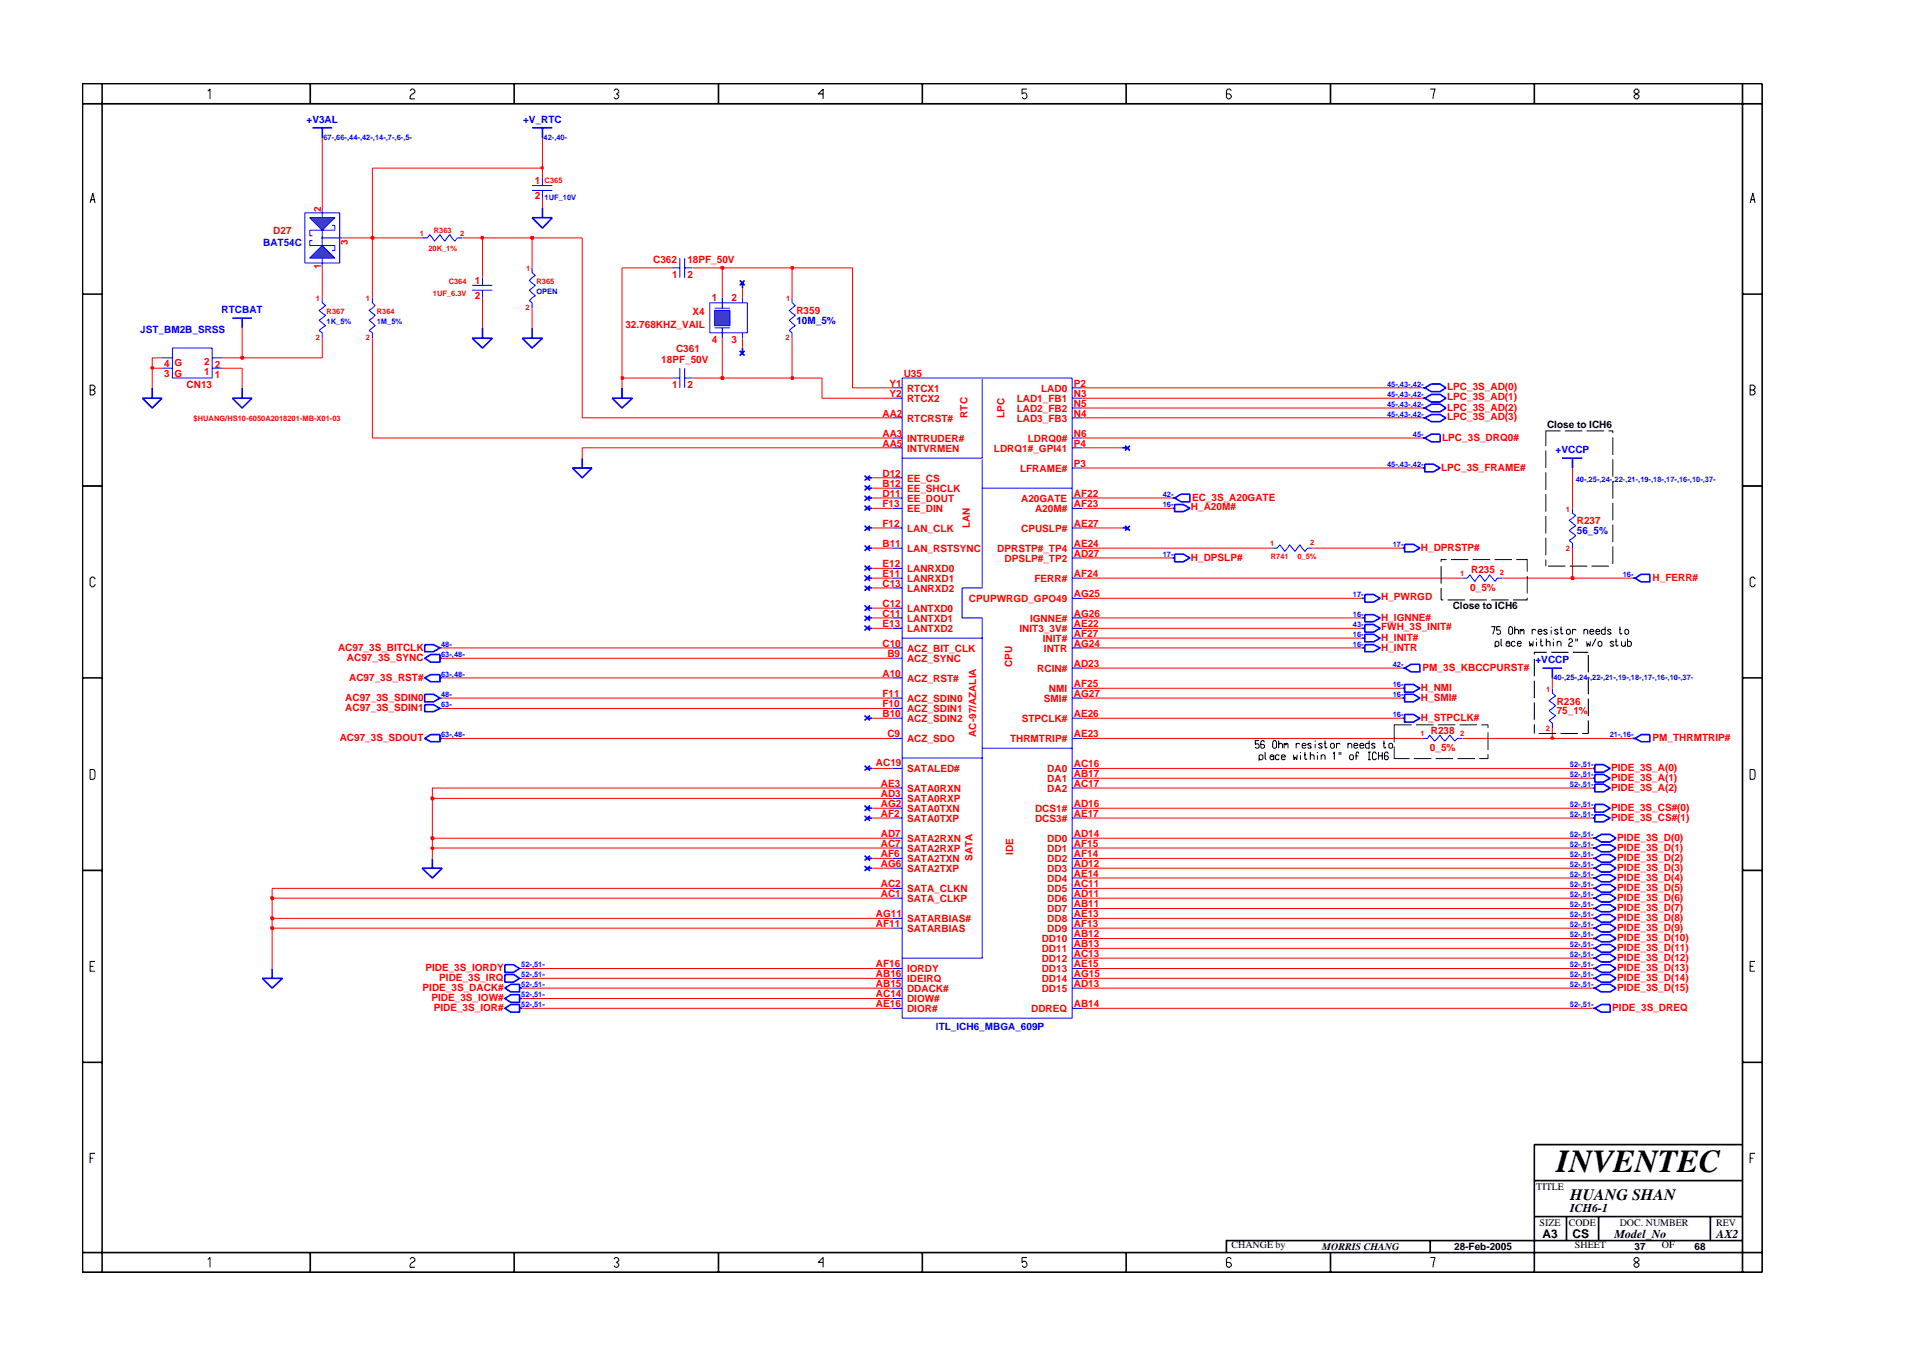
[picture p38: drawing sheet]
<svg xmlns="http://www.w3.org/2000/svg" width="297mm" height="210mm" viewBox="0 0 297 210" stroke-linecap="round" stroke-linejoin="round" font-family="sans-serif">
<defs><g id="words">
<text font-size="5" x="241.8" y="182">INVENTEC</text>
<text font-size="2.5" x="244" y="186.3">HUANG SHAN</text>
<g font-size="1.9">
<text x="244" y="188.2">ICH6-1</text>
<text x="239.6" y="192.2">A3</text>
<text x="244.3" y="192.3">CS</text>
<text x="250.8" y="192.2">Model_No</text>
<text x="266.6" y="192.2">AX2</text>
</g>
<g font-size="1.6" fill="#00f">
<text x="47.6" y="19.1">+V3AL</text>
<text x="81.3" y="19.1">+V_RTC</text>
<text x="40.9" y="38.3">BAT54C</text>
<text x="21.8" y="51.7">JST_BM2B_SRSS</text>
<text x="34.4" y="48.6">RTCBAT</text>
<text x="123.7" y="50.3">10M_5%</text>
<text x="241.7" y="70.4">+VCCP</text>
<text x="245" y="82.9">56_5%</text>
<text x="238.5" y="103">+VCCP</text>
<text x="145.4" y="159.9">ITL_ICH6_MBGA_609P</text>
</g>
<g font-size="1.6" fill="#f00">
<text x="83.1" y="28.6">1</text>
<text x="49.9" y="32.9" transform="rotate(-90 49.9 32.9)">2</text>
<text x="83.1" y="30.9">2</text>
<text x="42.4" y="36.3">D27</text>
<text x="49.9" y="41.8" transform="rotate(-90 49.9 41.8)">1</text>
<text x="54" y="38" transform="rotate(-90 54 38)">3</text>
<text x="101.5" y="40.8">C362</text>
<text x="106.8" y="40.8">18PF_50V</text>
<text x="73.8" y="44.1">1</text>
<text x="73.8" y="46.4">2</text>
<text x="104.4" y="43.1">1</text>
<text x="106.8" y="43.1">2</text>
<text x="110.6" y="46.7">1</text>
<text x="113.6" y="46.7">2</text>
<text x="97.2" y="50.9">32.768KHZ_VAIL</text>
<text x="107.6" y="49">X4</text>
<text x="110.6" y="53.3">4</text>
<text x="113.6" y="53.3">3</text>
<text x="123.7" y="48.8">R359</text>
<text x="25.5" y="58.5">3</text>
<text x="25.5" y="57">4</text>
<text x="27.1" y="58.5">G</text>
<text x="27.1" y="56.8">G</text>
<text x="31.7" y="58.2">1</text>
<text x="31.7" y="56.6">2</text>
<text x="33.4" y="58.7">1</text>
<text x="33.4" y="57.2">2</text>
<text x="102.7" y="56.3">18PF_50V</text>
<text x="105" y="54.6">C361</text>
<text x="140.4" y="58.5">U35</text>
<text x="29" y="60.3">CN13</text>
<text x="104.4" y="60.2">1</text>
<text x="106.8" y="60.2">2</text>
<text x="137.1" y="64.7">AA2</text>
<text x="138.2" y="60.1">Y1</text>
<text x="138.2" y="61.6">Y2</text>
<text x="140.9" y="65.5">RTCRST#</text>
<text x="140.9" y="60.8">RTCX1</text>
<text x="140.9" y="62.4">RTCX2</text>
<text x="150.3" y="64.9" transform="rotate(-90 150.3 64.9)">RTC</text>
<text x="156.1" y="64.9" transform="rotate(-90 156.1 64.9)">LPC</text>
<text x="157.9" y="62.4">LAD1_FB1</text>
<text x="157.9" y="63.9">LAD2_FB2</text>
<text x="157.9" y="65.5">LAD3_FB3</text>
<text x="161.7" y="60.8">LAD0</text>
<text x="166.8" y="60.1">P2</text>
<text x="166.8" y="61.6">N3</text>
<text x="166.8" y="63.2">N5</text>
<text x="166.8" y="64.7">N4</text>
<text x="224.8" y="60.6">LPC_3S_AD(0)</text>
<text x="224.8" y="62.2">LPC_3S_AD(1)</text>
<text x="224.8" y="63.8">LPC_3S_AD(2)</text>
<text x="224.8" y="65.3">LPC_3S_AD(3)</text>
<text x="137.1" y="67.8">AA3</text>
<text x="137.1" y="69.4">AA5</text>
<text x="140.9" y="68.6">INTRUDER#</text>
<text x="140.9" y="70.1">INTVRMEN</text>
<text x="154.4" y="70.1">LDRQ1#_GPI41</text>
<text x="159.7" y="68.6">LDRQ0#</text>
<text x="166.8" y="67.8">N6</text>
<text x="166.8" y="69.4">P4</text>
<text x="224.1" y="68.4">LPC_3S_DRQ0#</text>
<text x="137.1" y="74">D12</text>
<text x="137.1" y="77.2">D11</text>
<text x="137.1" y="75.6">B12</text>
<text x="140.9" y="74.8">EE_CS</text>
<text x="140.9" y="77.9">EE_DOUT</text>
<text x="140.9" y="76.4">EE_SHCLK</text>
<text x="158.5" y="73.3">LFRAME#</text>
<text x="158.6" y="77.9">A20GATE</text>
<text x="166.8" y="72.5">P3</text>
<text x="166.8" y="77.2">AF22</text>
<text x="185.2" y="77.7">EC_3S_A20GATE</text>
<text x="223.9" y="73.1">LPC_3S_FRAME#</text>
<text x="137.1" y="78.7">F13</text>
<text x="137.1" y="81.8">F12</text>
<text x="140.9" y="79.5">EE_DIN</text>
<text x="140.9" y="82.6">LAN_CLK</text>
<text x="150.7" y="82" transform="rotate(-90 150.7 82)">LAN</text>
<text x="158.6" y="82.6">CPUSLP#</text>
<text x="160.8" y="79.5">A20M#</text>
<text x="166.8" y="78.7">AF23</text>
<text x="166.8" y="81.8">AE27</text>
<text x="185" y="79.3">H_A20M#</text>
<text x="245" y="81.4">R237</text>
<text x="137.1" y="88">E12</text>
<text x="137.1" y="89.6">E11</text>
<text x="137.1" y="84.9">B11</text>
<text x="140.9" y="88.8">LANRXD0</text>
<text x="140.9" y="85.7">LAN_RSTSYNC</text>
<text x="154.9" y="85.7">DPRSTP#_TP4</text>
<text x="156" y="87.2">DPSLP#_TP2</text>
<text x="166.8" y="86.5">AD27</text>
<text x="166.8" y="89.6">AF24</text>
<text x="166.8" y="84.9">AE24</text>
<text x="185" y="87.1">H_DPSLP#</text>
<text x="220.8" y="85.5">H_DPRSTP#</text>
<text x="228.5" y="89">R235</text>
<text x="137.1" y="91.1">C13</text>
<text x="137.1" y="94.3">C12</text>
<text x="137.1" y="95.8">C11</text>
<text x="140.9" y="90.4">LANRXD1</text>
<text x="140.9" y="91.9">LANRXD2</text>
<text x="140.9" y="95">LANTXD0</text>
<text x="150.5" y="93.5">CPUPWRGD_GPO49</text>
<text x="160.7" y="90.4">FERR#</text>
<text x="166.8" y="95.8">AG26</text>
<text x="166.8" y="92.7">AG25</text>
<text x="214.6" y="93.2">H_PWRGD</text>
<text x="228.4" y="91.8">0_5%</text>
<text x="256.7" y="90.2">H_FERR#</text>
<text x="52.5" y="101">AC97_3S_BITCLK</text>
<text x="137.1" y="100.4">C10</text>
<text x="137.1" y="97.3">E13</text>
<text x="140.9" y="101.2">ACZ_BIT_CLK</text>
<text x="140.9" y="96.5">LANTXD1</text>
<text x="140.9" y="98.1">LANTXD2</text>
<text x="158.4" y="98.1">INIT3_3V#</text>
<text x="160" y="96.5">IGNNE#</text>
<text x="162" y="99.7">INIT#</text>
<text x="162.2" y="101.2">INTR</text>
<text x="166.8" y="100.4">AG24</text>
<text x="166.8" y="98.9">AF27</text>
<text x="166.8" y="97.3">AE22</text>
<text x="214.6" y="96.4">H_IGNNE#</text>
<text x="214.6" y="99.5">H_INIT#</text>
<text x="214.6" y="97.9">FWH_3S_INIT#</text>
<text x="214.6" y="101">H_INTR</text>
<text x="53.9" y="102.6">AC97_3S_SYNC</text>
<text x="54.2" y="105.7">AC97_3S_RST#</text>
<text x="137.1" y="105.1">A10</text>
<text x="137.9" y="102.1">B9</text>
<text x="140.9" y="105.9">ACZ_RST#</text>
<text x="140.9" y="102.8">ACZ_SYNC</text>
<text x="157.3" y="103.6" transform="rotate(-90 157.3 103.6)">CPU</text>
<text x="161.1" y="104.3">RCIN#</text>
<text x="163" y="107.5">NMI</text>
<text x="166.8" y="103.6">AD23</text>
<text x="166.8" y="106.7">AF25</text>
<text x="220.8" y="107.3">H_NMI</text>
<text x="221" y="104.2">PM_3S_KBCCPURST#</text>
<text x="53.6" y="108.8">AC97_3S_SDIN0</text>
<text x="53.6" y="110.3">AC97_3S_SDIN1</text>
<text x="137.1" y="108.2">F11</text>
<text x="137.1" y="109.8">F10</text>
<text x="137.1" y="111.4">B10</text>
<text x="140.9" y="109">ACZ_SDIN0</text>
<text x="140.9" y="110.6">ACZ_SDIN1</text>
<text x="140.9" y="112.1">ACZ_SDIN2</text>
<text x="158.7" y="112.1">STPCLK#</text>
<text x="162.2" y="109">SMI#</text>
<text x="166.8" y="108.2">AG27</text>
<text x="166.8" y="111.4">AE26</text>
<text x="220.8" y="108.8">H_SMI#</text>
<text x="220.8" y="111.9">H_STPCLK#</text>
<text x="222.3" y="113.9">R238</text>
<text x="241.8" y="109.4">R236</text>
<text x="241.8" y="110.9">75_1%</text>
<text x="52.8" y="115">AC97_3S_SDOUT</text>
<text x="136.1" y="118.9">AC19</text>
<text x="137.9" y="114.4">C9</text>
<text x="140.9" y="119.9">SATALED#</text>
<text x="140.9" y="115.2">ACZ_SDO</text>
<text x="151.7" y="114.4" transform="rotate(-90 151.7 114.4)">AC-97/AZALIA</text>
<text x="156.9" y="115.2">THRMTRIP#</text>
<text x="162.7" y="119.9">DA0</text>
<text x="166.8" y="114.4">AE23</text>
<text x="166.8" y="119.1">AC16</text>
<text x="222.2" y="116.6">0_5%</text>
<text x="250.3" y="119.7">PIDE_3S_A(0)</text>
<text x="256.7" y="115">PM_THRMTRIP#</text>
<text x="136.8" y="122.2">AE3</text>
<text x="136.8" y="123.7">AD3</text>
<text x="136.8" y="125.3">AG2</text>
<text x="140.9" y="123">SATA0RXN</text>
<text x="140.9" y="124.6">SATA0RXP</text>
<text x="162.7" y="121.4">DA1</text>
<text x="162.7" y="123">DA2</text>
<text x="166.8" y="120.7">AB17</text>
<text x="166.8" y="122.2">AC17</text>
<text x="166.8" y="125.3">AD16</text>
<text x="250.3" y="125.9">PIDE_3S_CS#(0)</text>
<text x="250.3" y="121.3">PIDE_3S_A(1)</text>
<text x="250.3" y="122.8">PIDE_3S_A(2)</text>
<text x="136.8" y="126.9">AF2</text>
<text x="136.8" y="130">AD7</text>
<text x="136.8" y="131.5">AC7</text>
<text x="140.9" y="126.1">SATA0TXN</text>
<text x="140.9" y="127.6">SATA0TXP</text>
<text x="140.9" y="130.7">SATA2RXN</text>
<text x="160.8" y="127.6">DCS3#</text>
<text x="160.8" y="126.1">DCS1#</text>
<text x="162.7" y="130.7">DD0</text>
<text x="166.8" y="126.9">AE17</text>
<text x="166.8" y="130">AD14</text>
<text x="166.8" y="131.5">AF15</text>
<text x="250.3" y="127.4">PIDE_3S_CS#(1)</text>
<text x="251.2" y="130.6">PIDE_3S_D(0)</text>
<text x="136.8" y="137.8">AC2</text>
<text x="136.8" y="133.1">AF6</text>
<text x="136.8" y="134.6">AG6</text>
<text x="140.9" y="132.3">SATA2RXP</text>
<text x="140.9" y="133.9">SATA2TXN</text>
<text x="140.9" y="135.4">SATA2TXP</text>
<text x="151.1" y="133.6" transform="rotate(-90 151.1 133.6)">SATA</text>
<text x="157.4" y="132.7" transform="rotate(-90 157.4 132.7)">IDE</text>
<text x="162.7" y="136.9">DD4</text>
<text x="162.7" y="132.3">DD1</text>
<text x="162.7" y="133.9">DD2</text>
<text x="162.7" y="135.4">DD3</text>
<text x="166.8" y="134.6">AD12</text>
<text x="166.8" y="136.2">AE14</text>
<text x="166.8" y="137.8">AC11</text>
<text x="166.8" y="133.1">AF14</text>
<text x="251.2" y="135.2">PIDE_3S_D(3)</text>
<text x="251.2" y="136.8">PIDE_3S_D(4)</text>
<text x="251.2" y="132.1">PIDE_3S_D(1)</text>
<text x="251.2" y="133.7">PIDE_3S_D(2)</text>
<text x="136.1" y="144">AF11</text>
<text x="136.1" y="142.4">AG11</text>
<text x="136.8" y="139.3">AC1</text>
<text x="140.9" y="143.2">SATARBIAS#</text>
<text x="140.9" y="138.5">SATA_CLKN</text>
<text x="140.9" y="140.1">SATA_CLKP</text>
<text x="162.7" y="138.5">DD5</text>
<text x="162.7" y="140.1">DD6</text>
<text x="162.7" y="141.7">DD7</text>
<text x="162.7" y="143.2">DD8</text>
<text x="166.8" y="139.3">AD11</text>
<text x="166.8" y="140.8">AB11</text>
<text x="166.8" y="142.4">AE13</text>
<text x="166.8" y="144">AF13</text>
<text x="251.2" y="139.9">PIDE_3S_D(6)</text>
<text x="251.2" y="141.4">PIDE_3S_D(7)</text>
<text x="251.2" y="143">PIDE_3S_D(8)</text>
<text x="251.2" y="138.4">PIDE_3S_D(5)</text>
<text x="140.9" y="144.7">SATARBIAS</text>
<text x="161.8" y="146.3">DD10</text>
<text x="161.8" y="147.8">DD11</text>
<text x="161.8" y="149.4">DD12</text>
<text x="162.7" y="144.7">DD9</text>
<text x="166.8" y="145.5">AB12</text>
<text x="166.8" y="147.1">AB13</text>
<text x="166.8" y="148.6">AC13</text>
<text x="251.2" y="144.5">PIDE_3S_D(9)</text>
<text x="251.2" y="146.1">PIDE_3S_D(10)</text>
<text x="251.2" y="147.7">PIDE_3S_D(11)</text>
<text x="251.2" y="149.2">PIDE_3S_D(12)</text>
<text x="65.7" y="153.9">PIDE_3S_DACK#</text>
<text x="66.1" y="150.7">PIDE_3S_IORDY</text>
<text x="67" y="155.4">PIDE_3S_IOW#</text>
<text x="68.2" y="152.3">PIDE_3S_IRQ</text>
<text x="136.1" y="153.3">AB15</text>
<text x="136.1" y="150.1">AF16</text>
<text x="136.1" y="151.8">AB16</text>
<text x="136.1" y="154.8">AC14</text>
<text x="140.9" y="154">DDACK#</text>
<text x="140.9" y="151">IORDY</text>
<text x="140.9" y="152.5">IDEIRQ</text>
<text x="140.9" y="155.6">DIOW#</text>
<text x="161.8" y="151">DD13</text>
<text x="161.8" y="152.5">DD14</text>
<text x="161.8" y="154">DD15</text>
<text x="166.8" y="150.1">AE15</text>
<text x="166.8" y="151.8">AG15</text>
<text x="166.8" y="153.3">AD13</text>
<text x="251.2" y="150.7">PIDE_3S_D(13)</text>
<text x="251.2" y="152.3">PIDE_3S_D(14)</text>
<text x="251.2" y="153.9">PIDE_3S_D(15)</text>
<text x="67.4" y="157">PIDE_3S_IOR#</text>
<text x="136.1" y="156.4">AE16</text>
<text x="140.9" y="157.2">DIOR#</text>
<text x="160.2" y="157.2">DDREQ</text>
<text x="166.8" y="156.4">AB14</text>
<text x="250.5" y="157">PIDE_3S_DREQ</text>
</g>
<g font-size="1.6">
<text x="240.3" y="66.4">Close to ICH6</text>
<text x="225.7" y="94.5">Close to ICH6</text>
<text x="238.7" y="184.8">TITLE</text>
<text x="239.2" y="190.4">SIZE</text>
<text x="243.7" y="190.4">CODE</text>
<text x="251.6" y="190.4">DOC. NUMBER</text>
<text x="266.6" y="190.4">REV</text>
<text x="191.3" y="193.9">CHANGE by</text>
<text x="205.4" y="194.1">MORRIS CHANG</text>
<text x="225.9" y="194.1">28-Feb-2005</text>
<text x="244.7" y="193.9">SHEET</text>
<text x="253.9" y="194.1">37</text>
<text x="258.2" y="193.9">OF</text>
<text x="263.3" y="194.1">68</text>
</g>
<g font-size="1.2" fill="#00f">
<text x="50.2" y="21.7">67-,66-,44-,42-,14-,7-,6-,5-</text>
<text x="84.4" y="21.7">42-,40-</text>
<text x="84.6" y="31.1">1UF_10V</text>
<text x="83.3" y="45.7">OPEN</text>
<text x="50.7" y="50.3">1K_5%</text>
<text x="58.5" y="50.3">1M_5%</text>
<text x="215.5" y="63.2">45-,43-,42-</text>
<text x="215.5" y="64.7">45-,43-,42-</text>
<text x="215.5" y="61.6">45-,43-,42-</text>
<text x="215.5" y="60.1">45-,43-,42-</text>
<text x="219.5" y="67.8">45-</text>
<text x="180.6" y="77.2">42-</text>
<text x="215.5" y="72.5">45-,43-,42-</text>
<text x="244.8" y="74.9">40-,25-,24-,22-,21-,19-,18-,17-,16-,10-,37-</text>
<text x="180.6" y="78.7">16-</text>
<text x="180.6" y="86.5">17-</text>
<text x="216.4" y="84.9">17-</text>
<text x="252.1" y="89.6">16-</text>
<text x="210.2" y="95.8">16-</text>
<text x="210.2" y="92.7">17-</text>
<text x="68.5" y="100.4">48-</text>
<text x="210.2" y="97.3">43-</text>
<text x="210.2" y="100.4">16-</text>
<text x="210.2" y="98.9">16-</text>
<text x="68.5" y="102.1">63-,48-</text>
<text x="68.5" y="105.1">63-,48-</text>
<text x="216.4" y="106.7">16-</text>
<text x="216.4" y="103.6">42-</text>
<text x="241.3" y="105.6">40-,25-,24-,22-,21-,19-,18-,17-,16-,10-,37-</text>
<text x="68.5" y="109.8">63-</text>
<text x="68.5" y="108.2">48-</text>
<text x="216.4" y="111.4">16-</text>
<text x="216.4" y="108.2">16-</text>
<text x="68.5" y="114.4">63-,48-</text>
<text x="243.9" y="119.1">52-,51-</text>
<text x="250.1" y="114.4">21-,16-</text>
<text x="243.9" y="122.2">52-,51-</text>
<text x="243.9" y="120.7">52-,51-</text>
<text x="243.9" y="125.3">52-,51-</text>
<text x="243.9" y="130">52-,51-</text>
<text x="243.9" y="126.9">52-,51-</text>
<text x="243.9" y="131.5">52-,51-</text>
<text x="243.9" y="134.6">52-,51-</text>
<text x="243.9" y="136.2">52-,51-</text>
<text x="243.9" y="137.8">52-,51-</text>
<text x="243.9" y="133.1">52-,51-</text>
<text x="243.9" y="139.3">52-,51-</text>
<text x="243.9" y="142.4">52-,51-</text>
<text x="243.9" y="140.8">52-,51-</text>
<text x="243.9" y="144">52-,51-</text>
<text x="243.9" y="147.1">52-,51-</text>
<text x="243.9" y="148.6">52-,51-</text>
<text x="243.9" y="145.5">52-,51-</text>
<text x="81" y="154.8">52-,51-</text>
<text x="81" y="153.3">52-,51-</text>
<text x="81" y="151.8">52-,51-</text>
<text x="81" y="150.1">52-,51-</text>
<text x="243.9" y="150.1">52-,51-</text>
<text x="243.9" y="153.3">52-,51-</text>
<text x="243.9" y="151.8">52-,51-</text>
<text x="81" y="156.4">52-,51-</text>
<text x="243.9" y="156.4">52-,51-</text>
</g>
<g font-size="1.2" fill="#f00">
<text x="84.6" y="28.4">C365</text>
<text x="65.2" y="36.6">1</text>
<text x="66.5" y="39">20K_1%</text>
<text x="67.4" y="36.2">R363</text>
<text x="71.5" y="36.6">2</text>
<text x="49.1" y="46.8">1</text>
<text x="56.8" y="46.8">1</text>
<text x="67.3" y="45.9">1UF_6.3V</text>
<text x="69.7" y="44.1">C364</text>
<text x="81.7" y="42.1">1</text>
<text x="83.3" y="44.1">R365</text>
<text x="122.1" y="46.8">1</text>
<text x="49.1" y="52.9">2</text>
<text x="50.7" y="48.8">R367</text>
<text x="56.8" y="52.9">2</text>
<text x="58.5" y="48.8">R364</text>
<text x="81.6" y="48.2">2</text>
<text x="122" y="52.9">2</text>
<text x="30.1" y="65.4">$HUANG/HS10-6050A2018201-MB-X01-03</text>
<text x="243.3" y="79.4">1</text>
<text x="197.3" y="84.8">1</text>
<text x="197.4" y="86.8">R741</text>
<text x="201.6" y="86.8">0_5%</text>
<text x="203.6" y="84.7">2</text>
<text x="226.9" y="89.4">1</text>
<text x="233" y="89.4">2</text>
<text x="243.3" y="85.5">2</text>
<text x="240.2" y="107.4">1</text>
<text x="240.1" y="113.5">2</text>
<text x="220.7" y="114.3">1</text>
<text x="226.9" y="114.2">2</text>
</g>
</g></defs>
<path d="M50.1 38.1l1.9 2h-3.9z" fill="#3c3cc8"/>
<path d="M50.1 38.1l1.9 2h-3.9z" fill="none" stroke="#00f" stroke-width=".16"/>
<path d="M48.1 33.8h3.9l-1.9 2z" fill="#3c3cc8"/>
<path d="M48.1 33.8h3.9l-1.9 2zM48.1 35.8h3.9M48.1 38.1h3.9M50.1 36.9h3.1" fill="none" stroke="#00f" stroke-width=".16"/>
<circle cx="50.1" cy="36.9" r=".08" fill="#3c3cc8"/>
<g fill="none" stroke="#00f" stroke-width=".16">
<path d="M47.4 33h5.4v7.8h-5.4zM48.1 35.8v.8h.4M48.5 37.4h-.4v.7M50.1 32.3v1.5M50.1 35.8v2.3M51.6 35h.4v.8M52 38.1v.8h-.4M82.7 28.8h3.1M82.7 29.6h3.1M84.3 27.6v1.2M84.3 29.6v1.2M25.2 55.6h1.6"/>
<path d="M25.2 57.2h1.6M26.8 54h6.2v4.7h-6.2zM33 55.6h1.5M33 57.2h1.5M50.1 46.3v.7l.5 .4-1 .8 1 .8-1 .7 1 .9-1 .7 .5 .4v.8M50.1 40.1v1.5M73.3 44.3h3.2M73.3 45.1h3.2M75 43.1v1.2M75 45.1v1.2M82.7 41.6v.8l.5 .4-1 .7 1 .8-1 .8 1 .8-1 .8 .5 .3v.9M110.3 47h5.8v4.7h-5.8z"/>
<path d="M111 47.9h2.4M111 50.9h2.4M112.2 46.3v1.6M112.2 50.9v1.6M123 46.3v.7l.6 .4-1 .8 1 .8-1 .7 1 .9-1 .7 .4 .4v.8M140.2 58.7h26.4v99.4h-26.4zM152.6 58.9v12.2h-12.4M138.6 60.2h1.6M138.6 61.8h1.6M138.6 64.9h1.6M138.6 68h1.6M138.6 69.5h1.6"/>
<path d="M138.6 74.2h1.6M138.6 75.8h1.6M138.6 77.3h1.6M138.6 78.9h1.6M152.6 71.3v4.5h14M152.6 75.8v15.5h-3.1v4.7h3.1v52.8h-12.4M166.6 60.2h1.6M166.6 61.8h1.6M166.6 64.9h1.6M166.6 68h1.6M166.6 69.5h1.6M166.6 77.3h1.6"/>
<path d="M166.6 78.9h1.6M166.6 63.4h1.6M166.6 72.7h1.6M244.3 78.9v.8l.5 .3-1 .8 1 .8-1 .8 1 .8-1 .7 .5 .5v.7M138.6 82h1.6M138.6 85.1h1.6M138.6 88.3h1.6M138.6 89.8h1.6M138.6 91.3h1.6M138.6 94.4h1.6M138.6 96h1.6M138.6 97.6h1.6"/>
<path d="M140.2 99.1h12.4M166.6 82h1.6M166.6 85.1h1.6M166.6 89.8h1.6M166.6 96h1.6M166.6 97.6h1.6M166.6 86.6h1.6M166.6 92.9h1.6M166.6 99.1h1.6M138.6 100.6h1.6M138.6 102.2h1.6M138.6 105.3h1.6"/>
<path d="M138.6 108.4h1.6M138.6 110h1.6M138.6 111.5h1.6M138.6 114.7h1.6M138.6 119.3h1.6M140.2 117.7h12.4M152.6 116.2h14M166.6 100.6h1.6M166.6 108.4h1.6M166.6 111.5h1.6M166.6 114.7h1.6M166.6 119.3h1.6"/>
<path d="M166.6 103.7h1.6M166.6 106.9h1.6M221 114.7h.8l.3-.5 .8 .9 .8-.9 .8 .9 .7-.9 .8 .9 .4-.4h.8M138.6 122.4h1.6M138.6 124h1.6M138.6 125.5h1.6M138.6 127h1.6M138.6 130.2h1.6M138.6 131.7h1.6M138.6 133.3h1.6M138.6 134.8h1.6M138.6 138h1.6"/>
<path d="M138.6 139.5h1.6M166.6 122.4h1.6M166.6 125.5h1.6M166.6 127h1.6M166.6 130.2h1.6M166.6 131.7h1.6M166.6 133.3h1.6M166.6 134.8h1.6M166.6 138h1.6M166.6 139.5h1.6M166.6 120.8h1.6M166.6 136.3h1.6"/>
<path d="M80.7 151.9h.4M138.6 142.6h1.6M138.6 144.1h1.6M138.6 150.4h1.6M138.6 151.9h1.6M138.6 153.4h1.6M138.6 155.1h1.6M138.6 156.6h1.6M166.6 142.6h1.6M166.6 144.1h1.6M166.6 150.4h1.6M166.6 151.9h1.6"/>
<path d="M166.6 153.4h1.6M166.6 156.6h1.6M166.6 141.1h1.6M166.6 145.7h1.6M166.6 147.3h1.6M166.6 148.8h1.6"/>
<circle cx="50.1" cy="36.9" r=".08"/>
</g>
<g fill="none" stroke="#00f" stroke-width=".25">
<path d="M48.5 19.8h3.1M50.1 19.8v1.6M82.7 19.8h3.1M84.3 19.8v1.6M36.1 49.4h3M37.6 49.4v1.5M73.3 52.5h3.2l-1.5 1.5zM75 50.9v1.6M81.1 52.5h3.2l-1.6 1.5zM82.7 50.9v1.6M114.9 43.5l.8 .8M115.3 44v.7"/>
<path d="M115.7 43.5l-.8 .8M134.3 77l.9 .8M134.3 75.4l.9 .7M134.3 73.9l.9 .7M134.7 77.3h.8M134.7 75.8h.8M134.7 74.2h.8M135.2 77l-.9 .8M135.2 75.4l-.9 .7M135.2 73.9l-.9 .7M174.4 69.5h.7M174.8 69.2l.7 .8"/>
<path d="M175.5 69.2l-.7 .8M182.1 78.9h.4M182.5 78.3h1.3l1.1 .6-1.1 .5h-1.3zM221 61.8h.3M221 63.4h.3M221 60.2h.3M221 68h.3M221.3 61.8l1.1-.6h1.3l.9 .6-.9 .6h-1.3zM221.3 63.4l1.1-.6h1.3l.9 .6-.9 .6h-1.3zM221.3 60.2l1.1-.6h1.3l.9 .6-.9 .6h-1.3zM221.3 68l1.1-.6h1.3v1.2h-1.3zM242.7 71.1h3.1"/>
<path d="M244.3 71.1v1.6M134.3 89.4l.9 .8M134.3 94l.9 .9M134.3 97.1l.9 .8M134.3 87.8l.9 .8M134.3 91l.9 .7M134.7 89.8h.8M134.7 94.4h.8M134.7 97.6h.8M134.7 88.3h.8M134.7 91.3h.8M135.2 89.4l-.9 .8"/>
<path d="M135.2 94l-.9 .9M135.2 97.1l-.9 .8M135.2 87.8l-.9 .8M135.2 91l-.9 .7M211.6 97.6h.4M211.6 92.9h.4M212 97h1.4l1 .6-1 .6h-1.4zM212 92.3h1.4l1 .6-1 .6h-1.4zM66 102.2l.9-.6h1.5v1.2h-1.5zM66 105.3l.9-.5h1.5v1.1h-1.5zM68.4 102.2h.3M68.4 105.3h.3"/>
<path d="M134.3 118.9l.9 .8M134.3 111.1l.9 .8M134.7 119.3h.8M134.7 111.5h.8M135.2 118.9l-.9 .8M135.2 111.1l-.9 .8M217.9 103.7h.3M217.9 106.9h.3M218.2 103.7l1-.5h1.4v1.1h-1.4zM218.2 106.3h1.4l1 .6-1 .6h-1.4zM134.3 126.7l.9 .8M134.7 127h.8"/>
<path d="M135.2 126.7l-.9 .8M247.4 120.8h.4M247.4 134.8h.4M247.4 122.4h.4M247.4 138h.4M247.4 130.2h.4M247.4 125.5h.4M247.8 120.3h1.3l1 .5-1 .6h-1.3zM247.8 134.8l1-.6h1.3l1 .6-1 .6h-1.3zM247.8 121.8h1.3l1 .6-1 .6h-1.3zM247.8 138l1-.6h1.3l1 .6-1 .5h-1.3zM247.8 130.2l1-.6h1.3l1 .6-1 .6h-1.3z"/>
<path d="M247.8 124.9h1.3l1 .6-1 .6h-1.3zM78.4 151.3h1.4l.9 .6-.9 .6h-1.4zM78.4 155.1l1-.6h1.3v1.1h-1.3zM80.7 155.1h.4M247.4 150.4h.4M247.4 142.6h.4M247.4 141.1h.4M247.4 153.4h.4M247.8 150.4l1-.6h1.3l1 .6-1 .6h-1.3zM247.8 142.6l1-.6h1.3l1 .6-1 .6h-1.3zM247.8 141.1l1-.6h1.3l1 .6-1 .5h-1.3zM247.8 153.4l1-.5h1.3l1 .5-1 .6h-1.3z"/>
</g>
<path d="M111 48.2h2.4v2.4h-2.4z" fill="#3c3cc8"/>
<g fill="none" stroke="#00f" stroke-width=".16">
<path d="M65.6 36.9h.8l.3-.5 .8 1.1 .9-1.1 .7 1.1 .8-1.1 .7 1.1 .5-.6h.7M57.9 46.3v.7l.4 .4-1 .8 1 .8-1 .7 1 .9-1 .7 .6 .4v.8M104.4 58.7h1.2M104.4 41.6h1.2M105.6 40.1v3M105.6 57.2v3M106.4 58.7h1.2M106.4 40.1v3M106.4 57.2v3M106.4 41.6h1.2M111 48.2h2.4v2.4h-2.4zM115.3 46.3v.7"/>
<path d="M115.3 51.7v.8M197.6 85.1h.8l.4-.5 .8 1 .7-1 .9 1 .8-1 .7 1 .4-.5h.8M227.2 89.8h.8l.4-.5 .7 1 .8-1 .8 1 .7-1 .9 1 .3-.5h.8M68.4 108.4h.3M68.4 100.6h.3M68.4 110h.3M241.2 106.9v.7l.5 .5-1 .7 1 .8-1 .7 1 .8-1 .8 .5 .4v.8M80.7 150.4h.4"/>
</g>
<g fill="none" stroke="#00f" stroke-width=".25">
<path d="M82.7 33.8h3.1l-1.5 1.6zM84.3 32.3v1.5M114.9 54.5l.8 .7M115.3 54v.8M115.7 54.5l-.8 .7M22.1 61.8h3.1l-1.5 1.6zM23.7 60.2v1.6M36.1 61.8h3l-1.5 1.6zM37.6 60.2v1.6M88.9 72.7h3.1l-1.5 1.5zM90.5 71.1v1.6M95.1 61.8h3.1l-1.6 1.6z"/>
<path d="M96.6 60.2v1.6M134.3 78.5l.9 .8M134.7 78.9h.8M135.2 78.5l-.9 .8M182.1 77.3h.4M182.5 77.3l1-.6h1.4v1.2h-1.4zM221 72.7h.3M221 64.9h.3M221.3 72.1h1.4l1 .6-1 .6h-1.4zM221.3 64.9l1.1-.5h1.3l.9 .5-.9 .6h-1.3zM134.3 81.6l.9 .8M134.3 95.6l.9 .8"/>
<path d="M134.3 84.7l.9 .8M134.7 82h.8M134.7 96h.8M134.7 85.1h.8M135.2 81.6l-.9 .8M135.2 95.6l-.9 .8M135.2 84.7l-.9 .8M174.4 82h.7M174.8 81.6l.7 .8M175.5 81.6l-.7 .8M182.1 86.6h.4M182.5 86h1.3l1.1 .6-1.1 .6h-1.3z"/>
<path d="M211.6 96h.4M211.6 99.1h.4M212 95.4h1.4l1 .6-1 .5h-1.4zM212 98.5h1.4l1 .6-1 .6h-1.4zM217.9 85.1h.3M218.2 84.5h1.4l1 .6-1 .6h-1.4zM253.6 89.8h.4M254 89.8l1-.6h1.3v1.2h-1.3zM66 107.8h1.3l1.1 .6-1.1 .6h-1.3zM66 100.1h1.3l1.1 .5-1.1 .6h-1.3zM66 109.4h1.3l1.1 .6-1.1 .5h-1.3zM66 114.7l.9-.6h1.5v1.1h-1.5z"/>
<path d="M68.4 114.7h.3M211.6 100.6h.4M212 100.1h1.4l1 .5-1 .6h-1.4zM217.9 108.4h.3M217.9 111.5h.3M218.2 107.8h1.4l1 .6-1 .6h-1.4zM218.2 110.9h1.4l1 .6-1 .6h-1.4zM239.6 103.7h3.1M241.2 103.7v1.6M247.4 119.3h.4M247.8 118.7h1.3l1 .6-1 .6h-1.3zM253.6 114.7h.4"/>
<path d="M254 114.7l1-.6h1.3v1.1h-1.3zM65.6 134.8h3.1l-1.5 1.5zM67.2 133.3v1.5M134.3 125.1l.9 .8M134.3 134.5l.9 .7M134.3 132.9l.9 .7M134.7 133.3h.8M134.7 125.5h.8M134.7 134.8h.8M135.2 125.1l-.9 .8M135.2 134.5l-.9 .7M135.2 132.9l-.9 .7"/>
<path d="M247.4 133.3h.4M247.4 131.7h.4M247.4 139.5h.4M247.4 136.3h.4M247.4 127h.4M247.8 133.3l1-.6h1.3l1 .6-1 .6h-1.3zM247.8 131.7l1-.5h1.3l1 .5-1 .6h-1.3zM247.8 139.5l1-.6h1.3l1 .6-1 .6h-1.3zM247.8 136.3l1-.5h1.3l1 .5-1 .6h-1.3zM247.8 126.5h1.3l1 .5-1 .6h-1.3zM40.8 151.9h3.1l-1.6 1.5zM42.3 150.4v1.5"/>
<path d="M78.4 156.6l1-.6h1.3v1.2h-1.3zM78.4 153.4l1-.5h1.3v1.1h-1.3zM78.4 149.8h1.4l.9 .6-.9 .6h-1.4zM80.7 156.6h.4M80.7 153.4h.4M247.4 148.8h.4M247.4 156.6h.4M247.4 147.3h.4M247.4 151.9h.4M247.4 145.7h.4M247.4 144.1h.4M247.8 148.8l1-.6h1.3l1 .6-1 .6h-1.3z"/>
<path d="M247.8 147.3l1-.6h1.3l1 .6-1 .6h-1.3zM247.8 151.9l1-.6h1.3l1 .6-1 .6h-1.3zM247.8 145.7l1-.6h1.3l1 .6-1 .5h-1.3zM247.8 144.1l1-.6h1.3l1 .6-1 .6h-1.3zM247.8 156.6l1-.6h1.3v1.2h-1.3z"/>
</g>
<g fill="none" stroke="#f00" stroke-width=".16">
<path d="M42.3 144.1v6.3M81.1 156.6h57.5M81.1 155.1h57.5M81.1 153.4h57.5M81.1 151.9h57.5M81.1 150.4h57.5M168.2 156.6h79.2M168.2 153.4h79.2M168.2 151.9h79.2M168.2 150.4h79.2M168.2 148.8h79.2M168.2 147.3h79.2"/>
<path d="M168.2 145.7h79.2"/>
</g>
<path d="M42.1 144h.3v.3h-.3z" fill="#8e2323"/>
<path d="M42.1 144h.3v.3h-.3z" fill="none" stroke="#f00" stroke-width=".25"/>
<path d="M42.3 142.6v1.5h96.3M168.2 144.1h79.2" fill="none" stroke="#f00" stroke-width=".16"/>
<path d="M42.1 142.4h.3v.4h-.3z" fill="#8e2323"/>
<path d="M42.1 142.4h.3v.4h-.3z" fill="none" stroke="#f00" stroke-width=".25"/>
<path d="M42.3 139.5v3.1h96.3M168.2 142.6h79.2M168.2 141.1h79.2" fill="none" stroke="#f00" stroke-width=".16"/>
<path d="M42.1 139.3h.3v.3h-.3z" fill="#8e2323"/>
<path d="M42.1 139.3h.3v.3h-.3z" fill="none" stroke="#f00" stroke-width=".25"/>
<path d="M67.2 131.7v1.6M135.5 134.8h3.1M135.5 133.3h3.1M138.6 138h-96.3v1.5h96.3M168.2 139.5h79.2M168.2 138h79.2M168.2 136.3h79.2M168.2 134.8h79.2M168.2 133.3h79.2" fill="none" stroke="#f00" stroke-width=".16"/>
<path d="M67 131.6h.3v.3h-.3z" fill="#8e2323"/>
<path d="M67 131.6h.3v.3h-.3z" fill="none" stroke="#f00" stroke-width=".25"/>
<path d="M67.2 130.2v1.5h71.4M168.2 131.7h79.2" fill="none" stroke="#f00" stroke-width=".16"/>
<path d="M67 130h.3v.3h-.3z" fill="#8e2323"/>
<path d="M67 130h.3v.3h-.3z" fill="none" stroke="#f00" stroke-width=".25"/>
<path d="M67.2 124v6.2h71.4M135.5 127h3.1M135.5 125.5h3.1M168.2 130.2h79.2M168.2 127h79.2M168.2 125.5h79.2" fill="none" stroke="#f00" stroke-width=".16"/>
<path d="M67 123.8h.3v.3h-.3z" fill="#8e2323"/>
<path d="M67 123.8h.3v.3h-.3z" fill="none" stroke="#f00" stroke-width=".25"/>
<path d="M68.7 114.7h69.9M135.5 119.3h3.1M168.2 119.3h79.2M168.2 114.7h52.8M227.2 114.7h14M138.6 122.4h-71.4v1.6h71.4M168.2 122.4h79.2M168.2 120.8h79.2" fill="none" stroke="#f00" stroke-width=".16"/>
<path d="M241 114.5h.3v.3h-.3z" fill="#8e2323"/>
<path d="M241 114.5h.3v.3h-.3z" fill="none" stroke="#f00" stroke-width=".25"/>
<g fill="none" stroke="#f00" stroke-width=".16">
<path d="M135.5 97.6h3.1M135.5 96h3.1M135.5 94.4h3.1M135.5 91.3h3.1M135.5 89.8h3.1M168.2 99.1h43.4M168.2 97.6h43.4M168.2 96h43.4M168.2 92.9h43.4M168.2 89.8h59M233.4 89.8h10.9M68.7 110h69.9"/>
<path d="M68.7 108.4h69.9M68.7 105.3h69.9M68.7 102.2h69.9M68.7 100.6h69.9M135.5 111.5h3.1M168.2 111.5h49.7M168.2 108.4h49.7M168.2 106.9h49.7M168.2 103.7h49.7M168.2 100.6h43.4M241.2 113.1v1.6h12.4M241.2 105.3v1.6"/>
</g>
<path d="M244.1 89.6h.4v.3h-.4z" fill="#8e2323"/>
<path d="M244.1 89.6h.4v.3h-.4z" fill="none" stroke="#f00" stroke-width=".25"/>
<g fill="none" stroke="#f00" stroke-width=".16">
<path d="M90.5 36.9v28h48.1M23.7 57.2v3M37.6 57.2v3M57.9 52.5v15.5h80.7M96.6 58.7v1.5M127.7 58.7v3.1h10.9M132.4 41.6v18.6h6.2M135.5 78.9h3.1M135.5 77.3h3.1M135.5 75.8h3.1M135.5 74.2h3.1M138.6 69.5h-48.1v1.6"/>
<path d="M168.2 78.9h13.9M168.2 77.3h13.9M168.2 72.7h52.8M168.2 69.5h6.2M168.2 68h52.8M168.2 64.9h52.8M168.2 63.4h52.8M168.2 61.8h52.8M168.2 60.2h52.8M244.3 72.7v6.2M135.5 88.3h3.1M135.5 85.1h3.1"/>
<path d="M135.5 82h3.1M168.2 86.6h13.9M168.2 85.1h29.4M168.2 82h6.2M203.9 85.1h14M244.3 85.1v4.7h9.3"/>
</g>
<path d="M96.5 58.5h.3v.4h-.3z" fill="#8e2323"/>
<path d="M96.5 58.5h.3v.4h-.3z" fill="none" stroke="#f00" stroke-width=".25"/>
<path d="M96.6 41.6v17.1h7.8M107.6 58.7h4.6" fill="none" stroke="#f00" stroke-width=".16"/>
<path d="M112 58.5h.4v.4h-.4z" fill="#8e2323"/>
<path d="M112 58.5h.4v.4h-.4z" fill="none" stroke="#f00" stroke-width=".25"/>
<path d="M112.2 52.5v6.2h10.8" fill="none" stroke="#f00" stroke-width=".16"/>
<path d="M123 58.5h.2v.4h-.2z" fill="#8e2323"/>
<path d="M123 58.5h.2v.4h-.2z" fill="none" stroke="#f00" stroke-width=".25"/>
<path d="M123 52.5v6.2h4.7" fill="none" stroke="#f00" stroke-width=".16"/>
<path d="M23.5 57h.3v.3h-.3z" fill="#8e2323"/>
<path d="M23.5 57h.3v.3h-.3z" fill="none" stroke="#f00" stroke-width=".25"/>
<path d="M25.2 55.6h-1.5v1.6h1.5M34.5 57.2h3.1M34.5 55.6h3.1" fill="none" stroke="#f00" stroke-width=".16"/>
<path d="M37.5 55.4h.3v.3h-.3z" fill="#8e2323"/>
<path d="M37.5 55.4h.3v.3h-.3z" fill="none" stroke="#f00" stroke-width=".25"/>
<path d="M57.9 36.9v9.4M75 36.9v6.2M82.7 36.9v4.7M37.6 50.9v4.7h12.5v-3.1M50.1 41.6v4.7M75 46.3v4.6M82.7 47.9v3M96.6 41.6h7.8M107.6 41.6h4.6v4.7M115.3 44.7v1.6M115.3 52.5v1.5M123 41.6v4.7" fill="none" stroke="#f00" stroke-width=".16"/>
<path d="M112 41.4h.4v.4h-.4z" fill="#8e2323"/>
<path d="M112 41.4h.4v.4h-.4z" fill="none" stroke="#f00" stroke-width=".25"/>
<path d="M112.2 41.6h10.8" fill="none" stroke="#f00" stroke-width=".16"/>
<path d="M123 41.4h.2v.4h-.2z" fill="#8e2323"/>
<path d="M123 41.4h.2v.4h-.2z" fill="none" stroke="#f00" stroke-width=".25"/>
<path d="M53.2 36.9h4.7M123 41.6h9.4" fill="none" stroke="#f00" stroke-width=".16"/>
<path d="M57.7 36.8h.3v.3h-.3z" fill="#8e2323"/>
<path d="M57.7 36.8h.3v.3h-.3z" fill="none" stroke="#f00" stroke-width=".25"/>
<path d="M57.9 26.1v10.8h7.7M71.8 36.9h3.2" fill="none" stroke="#f00" stroke-width=".16"/>
<path d="M74.8 36.8h.2v.3h-.2z" fill="#8e2323"/>
<path d="M74.8 36.8h.2v.3h-.2z" fill="none" stroke="#f00" stroke-width=".25"/>
<path d="M75 36.9h7.7" fill="none" stroke="#f00" stroke-width=".16"/>
<path d="M82.5 36.8h.3v.3h-.3z" fill="#8e2323"/>
<path d="M82.5 36.8h.3v.3h-.3z" fill="none" stroke="#f00" stroke-width=".25"/>
<path d="M50.1 21.4v10.9M57.9 26.1h26.4v1.5M82.7 36.9h7.8M84.3 30.8v1.5" fill="none" stroke="#f00" stroke-width=".16"/>
<path d="M84.1 25.9h.3v.3h-.3z" fill="#8e2323"/>
<path d="M84.1 25.9h.3v.3h-.3z" fill="none" stroke="#f00" stroke-width=".25"/>
<path d="M84.3 21.4v4.7" fill="none" stroke="#f00" stroke-width=".16"/>
<g fill="none" stroke="#000" stroke-width=".25">
<path d="M12.8 13h261v184.6h-261zM12.8 16.1h261M15.9 13v184.6M48.2 13v3.1M79.9 13v3.1M111.6 13v3.1M143.3 13v3.1M174.9 13v3.1M206.7 13v3.1M238.4 13v3.1M270.7 13v184.6M12.8 45.7h3.1"/>
<path d="M270.7 45.7h3.1M12.8 75.5h3.1M270.7 75.5h3.1M12.8 105.3h3.1M270.7 105.3h3.1M12.8 135.2h3.1M270.7 135.2h3.1M12.8 165h3.1M270.7 165h3.1M270.7 177.7h-32.3v19.9M12.8 194.5h261M48.2 194.5v3.1"/>
<path d="M79.9 194.5v3.1M111.6 194.5v3.1M143.3 194.5v3.1M174.9 194.5v3.1M206.7 194.5v3.1M222.2 192.6v1.9M238.4 183.3h32.3M238.4 188.9h32.3M243.4 188.9v3.7M248.4 188.9v3.7M265.7 188.9v3.7M270.7 192.6h-80.2v1.9"/>
</g>
<g fill="none" stroke="#000" stroke-width=".16">
<path d="M32.3 14.2l.3-.4v1.6M63.7 14.1l.3-.3h.2l.3 .3v.2l-.5 .4-.3 .4v.3h.8M95.4 14.1l.2-.3h.3l.2 .3v.2l-.3 .3 .3 .2v.3l-.2 .3h-.3l-.2-.3M127.9 14.6h-.8l.8-.8v1.6M159.5 13.8h-.7v.8l.2-.2a.5 .5 0 0 1 .5 .7l-.2 .3h-.3l-.2-.3M191.3 14.1l-.3-.3h-.2l-.3 .3v1l.3 .3h.2l.3-.3v-.3l-.3-.2h-.5M222.2 13.8h.8l-.4 1.6M253.9 14.1l.2-.3h.3l.2 .3v.2l-.7 .5v.3l.2 .3h.3l.2-.3v-.3l-.7-.5zM14 31.5l.4-1.5 .4 1.5M14.1 31h.6M271.9 31.5l.4-1.5 .4 1.5M272 31h.6"/>
<path d="M14 59.8h.5l.3 .3v.2l-.3 .3 .3 .2v.3l-.3 .2h-.5zM14 60.6h.5M240.1 70v2.7M240.1 73.3v2.8M240.1 76.7v2.7M242.4 66.9h-2.3v2.4M243.1 66.9h2.7M246.5 66.9h2.7M249.9 66.9h.7v.4M250.6 67.9v2.7M250.6 71.3v2.7M250.6 74.7v2.7"/>
<path d="M250.6 78.1v2.7M271.9 60.6h.5l.3-.3v-.2l-.3-.3h-.5v1.5h.5l.3-.2v-.3l-.3-.2M14.8 89.9l-.3-.3h-.2l-.3 .3v1l.3 .2h.2l.3-.2v-.2M223.9 91.3v1.9h.3M223.9 87.9v2.7M224.7 86.9h-.8v.3M224.9 93.2h2.7M225.4 86.9h2.7M228.3 93.2h2.7M228.8 86.9h2.7M231.7 97.3h.6l-.4 1.2M231.7 93.2h2.7"/>
<path d="M232.2 86.9h2.7M233.1 97.3h-.6v.6l.4-.1 .2 .3v.2l-.2 .2h-.2l-.2-.2M233.2 99.2v1l.2 .2M234 99.8l.1-.2h.3l.2 .2v.6M234.6 97.3h.2l.2 .3v.7l-.2 .2h-.2l-.2-.2v-.7zM234.6 99.9h-.2h-.4v.3l.1 .2h.3l.2-.2M235.3 97.9l.2-.2h.2l.2 .2v.6M235.3 97.3v1.2M235.4 99.8l-.2-.2h-.2l-.2 .2v.4l.2 .2h.2l.2-.2M235.6 86.9h1.7v1.9M235.7 99.9h.6l-.1-.3h-.3l-.2 .2v.4l.2 .2h.3l.1-.2M236.2 97.9l.1-.2 .1 .3 .3-.3 .1 .8"/>
<path d="M236.2 97.7v.8M237.3 92.8v.4h-2.2M237.3 89.4v2.7M237.6 99.6l.1 .8 .2-.5 .2 .5 .1-.8M238 97.9l.2-.2h.2l.2 .2M238 97.7v.8M238.7 99.2v.1M238.7 99.7v.7M239 98.1h.6l-.2-.4h-.3l-.1 .2v.4l.1 .2h.3l.2-.2M239.3 99.6h.3M239.4 99.2v1l.2 .2 .1-.2M240.1 80.1v2.7"/>
<path d="M240.1 83.5v2.7M240.1 86.9v1M240.2 99.8l.2-.2h.3l.1 .2v.6M240.2 99.2v1.2M240.4 97.9l-.2-.2h-.2l-.2 .2 .6 .4-.2 .2h-.2l-.2-.2M240.5 87.9h2.7M241 97.3v.2M241 97.8v.7M241.3 99.2v.1M241.3 99.7v.7M241.9 99.8l.2-.2h.2l.2 .2v.6M241.9 99.6v.8"/>
<path d="M242.1 97.9l-.2-.2h-.2l-.2 .2 .6 .4-.2 .2h-.2l-.2-.2M242.4 97.7h.3M242.5 97.3v1l.2 .2 .2-.2M243.4 97.9l.1-.2h.3l.2 .2v.4l-.2 .2h-.3l-.1-.2zM243.7 99.4l.2-.2h.2l.2 .2v.2l-.5 .3-.1 .3v.2h.6M243.9 87.9h2.7M244.3 97.9l.2-.2h.2l.2 .2M244.3 97.7v.8M244.8 99.2v.4M245.1 99.2v.4M246.1 97.9l.1-.2h.3l.2 .2v.6M246.1 97.7v.8"/>
<path d="M246.5 99.6l.1 .8 .1-.5 .3 .5 .1-.8M247 98.1h.6l-.2-.4h-.2l-.2 .2v.4l.2 .2h.2l.2-.2M247.3 87.9h2.7M247.9 98.1h.6l-.1-.4h-.3l-.2 .2v.4l.2 .2h.3l.1-.2M247.9 99.2l-.6 1.2M248.3 99.8l.1-.2h.3l.2 .2v.4l-.2 .2h-.3l-.1-.2zM249.4 97.3v1.2h-.5l-.1-.2v-.4l.1-.2h.5M250.3 97.9l-.2-.2h-.2l-.2 .2 .6 .4-.2 .2h-.2l-.2-.2M250.6 81.5v2.7M250.6 84.9v2.7M250.7 99.8l-.1-.2h-.3l-.2 .2 .6 .4-.1 .2h-.3l-.2-.2M251 99.6h.2"/>
<path d="M251.1 99.2v1l.1 .2 .2-.2M251.6 97.7h.2M251.7 97.3v1l.1 .2 .2-.2M251.9 99.6v.6l.2 .2h.2l.2-.2M252.4 97.9l.2-.2h.2l.2 .2v.4l-.2 .2h-.2l-.2-.2zM252.5 99.6v.8M252.8 99.2v1.2h.5l.1-.2v-.4l-.1-.2h-.5M272.7 89.9l-.3-.3h-.3l-.2 .3v1l.2 .2h.3l.3-.2v-.2M14 119.5l.7 .1 .1 .2-.1 1.1-.7 .1zM195.6 117.8l.2 .2h.2l.2-.2v-.4l-.2-.2h-.2l-.2 .2v.7M195.6 115h-.6v.6l.4-.1 .2 .3v.2l-.2 .2h-.2l-.2-.2M196.5 115.3l-.2-.3h-.3l-.1 .3v.7l.1 .2h.3l.2-.2v-.2l-.2-.2h-.4"/>
<path d="M196.5 116.8v1l.2 .2M197.3 117.4l.2-.2h.2l.2 .2v.6M197.9 117.5h-.2h-.4v.3l.2 .2h.2l.2-.2M197.9 115h.2l.2 .3v.7l-.2 .2h-.2l-.2-.2v-.7zM198.7 115.6l.1-.2h.3l.1 .2v.6M198.7 115v1.2M198.7 117.4l-.1-.2h-.3l-.2 .2v.4l.2 .2h.3l.1-.2M199.1 117.5h.6l-.2-.3h-.3l-.1 .2v.4l.1 .2h.3l.2-.2M199.5 115.6l.2-.2 .1 .3 .2-.3 .1 .8M199.5 115.4v.8M200.9 117.2l.1 .8 .2-.5 .3 .5v-.8M201.4 115.6l.1-.2h.3l.2 .2"/>
<path d="M201.4 115.4v.8M202 116.8v.2M202 117.3v.7M202.3 115.8h.6l-.2-.4h-.2l-.2 .2v.4l.2 .2h.2l.2-.2M202.6 117.2h.3M202.7 116.8v1l.2 .2 .2-.2M203.6 117.4l.1-.2h.3l.2 .2v.6M203.6 116.8v1.2M203.7 115.6l-.1-.2h-.3l-.2 .2 .6 .4-.1 .2h-.3l-.2-.2M204.3 115v.2M204.3 115.5v.7M204.7 116.8v.2"/>
<path d="M204.7 117.3v.7M205.3 117.4l.1-.2h.3l.2 .2v.6M205.3 117.2v.8M205.4 115.6l-.1-.2h-.3l-.2 .2 .6 .4-.1 .2h-.3l-.2-.2M205.8 115.4h.2M205.9 115v1l.1 .2 .2-.2M206.7 115.6l.2-.2h.2l.2 .2v.4l-.2 .2h-.2l-.2-.2zM207.1 117l.2-.2v1.2M207.6 115.6l.2-.2h.3l.1 .2M207.6 115.4v.8M208.1 116.8v.4M208.3 116.8v.4"/>
<path d="M209.4 115.6l.2-.2h.2l.2 .2v.6M209.4 115.4v.8M209.8 117.2h.3l.2 .2v.4l-.2 .2h-.3l-.1-.2v-.4zM210.3 115.8h.6l-.1-.4h-.3l-.2 .2v.4l.2 .2h.3l.1-.2M210.6 117.4h.4M211.1 117l-.1-.2h-.2l-.1 1.2M211.3 115.8h.6l-.2-.4h-.3l-.1 .2v.4l.1 .2h.3l.2-.2M212.5 116.8h.5M212.5 118h.5M212.7 115v1.2h-.4l-.2-.2v-.4l.2-.2h.4M212.7 116.8v1.2M213.6 115.6l-.1-.2h-.3l-.2 .2 .6 .4-.1 .2h-.3l-.2-.2"/>
<path d="M213.8 117.1l-.2-.3h-.2l-.2 .2v.8l.2 .2h.2l.2-.3M214.2 117.4h.5M214.2 116.8v1.2M214.7 116.8v1.2M214.9 115.4h.3M215 115v1l.2 .2 .1-.2M215.7 117l-.2-.2h-.2l-.2 .2v.8l.2 .2h.2l.2-.2v-.3l-.2-.1h-.4M215.8 115.6l.1-.2h.3l.2 .2v.4l-.2 .2h-.3l-.1-.2zM216.6 115.9v1.9h2.4M219.3 112.6h-2.7v2.7M219.7 117.8h2.7M220 112.6h2.7"/>
<path d="M223 117.8h2.7M223.4 112.6h2.7M226.4 117.8h2.7M226.8 112.6h2.7M230.2 112.6h1v.5M231.2 117.1v.7h-1.4M231.2 113.7v2.7M232.3 100.2l.1 .2h.3l.2-.2v-.4l-.2-.2h-.3l-.1 .2v.7M238.4 102.3v2.7M238.4 105.7v2.7M238.4 109.1v2.7M238.4 112.5v1.4"/>
<path d="M239 113.9h2.8M240.3 101.3h-1.9v.3M241 101.3h2.7M242.4 113.9h2.7M244.4 101.3h2.3M246.7 111.9v2h-.9M246.7 101.7v2.7M246.7 105.1v2.7M246.7 108.5v2.7M271.9 119.5l.7 .1 .1 .2-.1 1.1-.7 .1zM14 150.1h.5M14.8 149.3h-.8v1.5h.8"/>
<path d="M271.9 150.1h.5M272.7 149.3h-.8v1.5h.8M14 179.9h.5M14.8 179.1h-.8v1.5M271.9 179.9h.5M272.7 179.1h-.8v1.5M32.3 195.6l.3-.3v1.5M63.7 195.5l.3-.2h.2l.3 .2v.3l-.7 .5-.1 .2v.3h.8M95.4 195.5l.2-.2h.3l.2 .2v.3l-.3 .2 .3 .3v.2l-.2 .3h-.3l-.2-.3M127.9 196h-.8l.8-.7v1.5M159.5 195.3h-.7v.7l.2-.1a.5 .5 0 0 1 .5 .6l-.2 .3h-.3l-.2-.3M191.3 195.5l-.3-.2h-.2l-.3 .2v1l.3 .3h.2l.3-.3v-.2l-.3-.3h-.5"/>
<path d="M222.2 195.3h.8l-.4 1.5M254.1 195.3l-.2 .2v.3l.7 .5v.2l-.2 .3h-.3l-.2-.3v-.2l.7-.5v-.3l-.2-.2z"/>
</g>
<use href="#words"/>
</svg>
